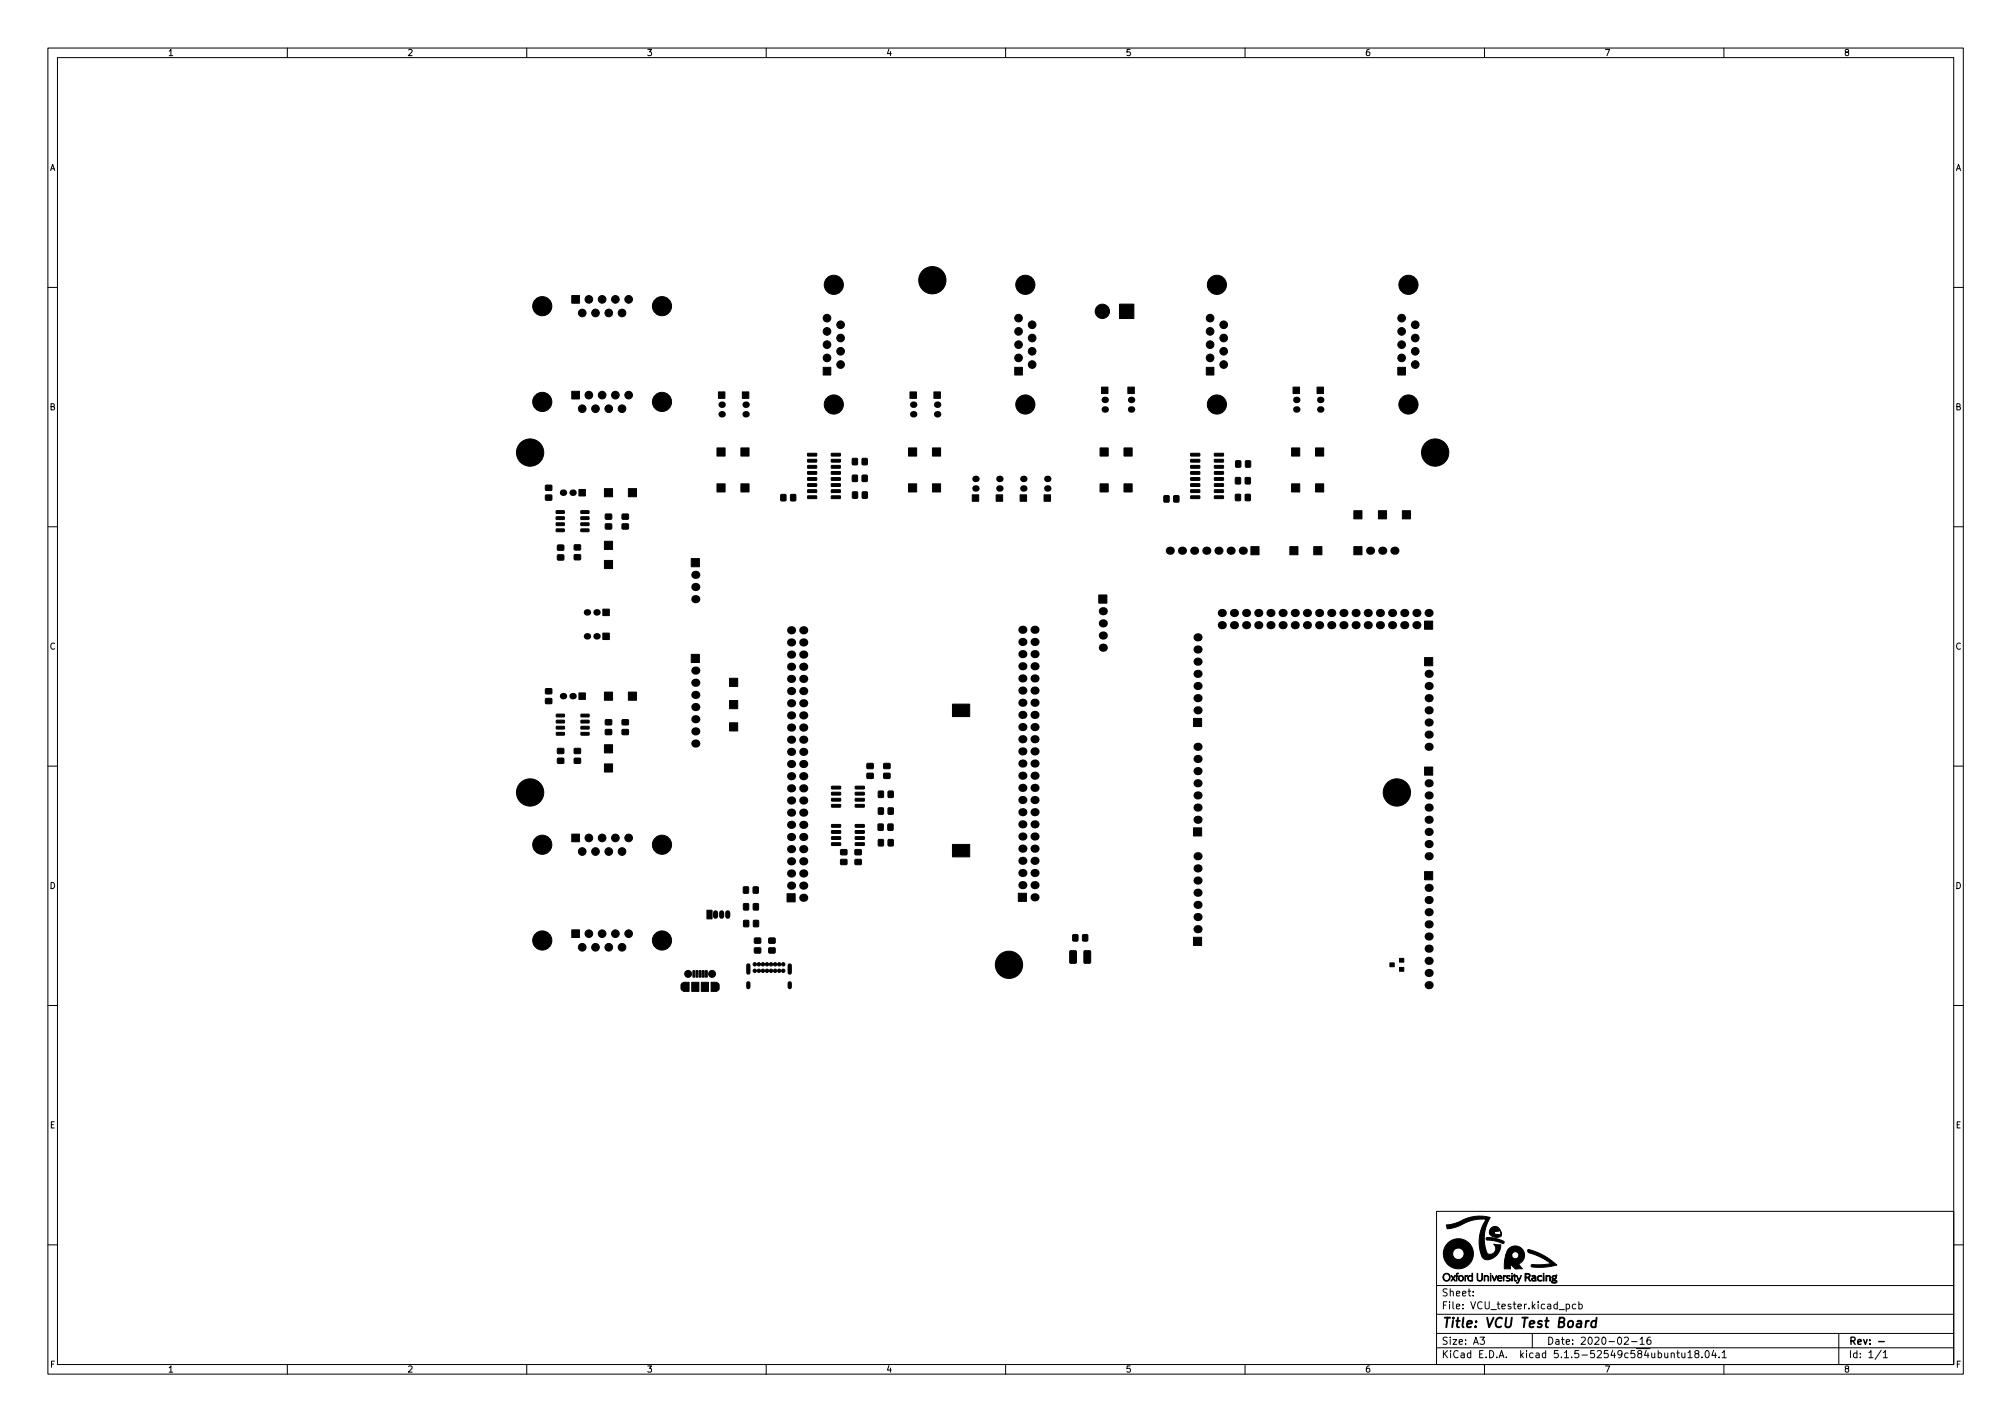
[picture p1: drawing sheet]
<svg xmlns="http://www.w3.org/2000/svg" width="420mm" height="297mm" viewBox="0 0 420 297" stroke-linecap="round" stroke-linejoin="round" font-family="sans-serif">
<defs><g id="words">
<text font-size="2.8" x="301" y="277.3">Title: VCU Test Board</text>
<g font-size="2.1">
<text x="301" y="273.5">File: VCU_tester.kicad_pcb</text>
<text x="301" y="270.8">Sheet:</text>
<text x="301" y="280.9">Size: A3</text>
<text x="323" y="280.9">Date: 2020-02-16</text>
<text x="386" y="280.9">Rev: -</text>
<text x="301" y="283.7">KiCad E.D.A. kicad 5.1.5-52549c584ubuntu18.04.1</text>
<text x="386" y="283.7">Id: 1/1</text>
</g>
<g font-size="1.8">
<text x="35" y="11.7">1</text>
<text x="85" y="11.7">2</text>
<text x="135" y="11.7">3</text>
<text x="185" y="11.7">4</text>
<text x="235" y="11.7">5</text>
<text x="285" y="11.7">6</text>
<text x="335" y="11.7">7</text>
<text x="385" y="11.7">8</text>
<text x="10.3" y="35.7">A</text>
<text x="408.3" y="35.7">A</text>
<text x="10.3" y="85.7">B</text>
<text x="408.3" y="85.7">B</text>
<text x="10.3" y="135.7">C</text>
<text x="408.3" y="135.7">C</text>
<text x="10.3" y="185.7">D</text>
<text x="408.3" y="185.7">D</text>
<text x="10.4" y="235.7">E</text>
<text x="408.4" y="235.7">E</text>
<text x="10.4" y="285.7">F</text>
<text x="35" y="286.7">1</text>
<text x="85" y="286.7">2</text>
<text x="135" y="286.7">3</text>
<text x="185" y="286.7">4</text>
<text x="235" y="286.7">5</text>
<text x="285" y="286.7">6</text>
<text x="335" y="286.7">7</text>
<text x="385" y="286.7">8</text>
<text x="408.4" y="285.7">F</text>
</g>
</g></defs>
<g fill="none" stroke="#000" stroke-width=".21">
<path d="M10 10h400v277h-400zM12 12h396v273h-396zM60 10v2M110 10v2M160 10v2M210 10v2M260 10v2M310 10v2M360 10v2M10 60h2M408 60h2M10 110h2"/>
<path d="M408 110h2M10 160h2M408 160h2M10 210h2M408 210h2M300 253h108v32h-108zM10 260h2M300 278.5h108M300 274.5h108M300 268.5h108M307.6 270.6v.1M307.6 269.8v.1"/>
<path d="M309.1 279.3h.9l-.5 .6 .4 .1v.7l-.2 .1-.6-.1M320 278.5v3M327.1 272.5l.4-.1 .3 .3-.2 .6h-.5M327.1 272.4v1.5M329.1 272.5l-.5-.1-.2 .3 .1 .6h.6M329.7 272.5l.4-.1 .3 .3-.1 .6h-.6M329.7 271.9v1.5M339.2 279.5l.6-.2 .3 .4-1 1.1h1M342.5 279.7l.4-.4v1.5M344.6 279.3l-.4 .1a1.01 1.01 0 0 0 0 1.4l.5-.1 .1-.5-.3-.3-.4 .1-.2 .2M384 278.5v6.5M408 260h2"/>
<path d="M60 285v2M110 285v2M160 285v2M210 285v2M260 285v2M300 281.5h108M310 285v2M340.7 280.2h1.2M342.5 280.8h.8M349 282.8l.2-.2 .4 .1v.9M350.1 282.6h.6M350.3 282.1v1.3l.4 .2"/>
<path d="M351.2 282.6l.1 .9 .3 .1 .3-.1M351.9 282.6v1M352.5 282.5l.4-.4v1.5M352.5 283.6h.8M354.2 282.8l-.3-.3 .1-.2 .2-.2 .4 .1 .2 .2-.1 .2-.6 .2-.2 .2 .1 .5 .2 .1h.3l.3-.3v-.3l-.3-.2M355.4 283.5v.1M356.3 282.2l.1-.1a.8 .8 0 0 1 .5 .8 .8 .8 0 0 1-.5 .7 1 1 0 0 1-.1-1.4zM357.9 282l-.4 1.1h.9M358.2 282.6v1M359 283.5v.1M359.6 282.5l.5-.4v1.5M359.6 283.6h.9"/>
<path d="M360 285v2M392.8 282l-1.2 2M393.3 282.5l.4-.4v1.5M393.3 283.6h.8"/>
</g>
<path d="M392.3 280.2h1.2" fill="none" stroke="#000" stroke-width=".3"/>
<path d="M331.2 275.9l-.1 1.3M331.8 275.9l-.4 .1-.2 .3M333.3 276a.66 .66 0 0 0-1 .3v.6l.1 .2h.8M333.4 275.2l-.2 2" fill="none" stroke="#000" stroke-width=".4"/>
<g fill="#000" stroke="#000" stroke-width=".21">
<path d="M119.4 61.7h1.6v1.6h-1.6zM171.9 76.7h1.6v1.6h-1.6zM211.9 76.7h1.6v1.6h-1.6zM233.8 63.5h3v3h-3zM251.9 76.7h1.6v1.6h-1.6zM291.9 76.7h1.6v1.6h-1.6zM119.4 81.7h1.6v1.6h-1.6zM150 81.9h1.4v1.3h-1.4zM149.7 93.6h1.7v1.7h-1.7zM155 81.9h1.4v1.3h-1.4zM154.7 93.6h1.7v1.7h-1.7zM168.7 99.8h1.7l.2 .4-.2 .2h-1.7z"/>
<path d="M168.7 98.5h1.7l.2 .5-.2 .1h-1.7zM168.7 97.3l1.7-.1 .2 .5-.2 .1h-1.7zM168.7 96l1.7-.1 .2 .5-.2 .1h-1.7zM168.7 94.7h1.7l.2 .5-.2 .1h-1.7zM173.6 94.7h1.8l.1 .5-.1 .1h-1.7zM173.6 96l1.8-.1 .1 .5-.1 .1h-1.7zM173.6 97.3l1.8-.1 .1 .5-.1 .1h-1.7zM173.6 98.5h1.8l.1 .5-.1 .1h-1.7zM173.6 99.8h1.8l.1 .4-.1 .2h-1.7zM178 95.8h1v1.3l-1-.1zM178 99.3h1v1.3l-1-.1zM180.1 95.8h1v1.3l-1-.1z"/>
<path d="M180.1 99.3h1v1.3l-1-.1zM190 81.9h1.4v1.3h-1.4zM189.7 93.6h1.7v1.7h-1.7zM195 81.9h1.4v1.3h-1.4zM194.7 93.6h1.7v1.7h-1.7zM230 80.9h1.4v1.3h-1.4zM229.7 93.6h1.7v1.7h-1.7zM235.5 80.9h1.4v1.3h-1.4zM234.7 93.6h1.7v1.7h-1.7zM248.7 99.8h1.7l.2 .4-.2 .2h-1.7zM248.7 98.5h1.7l.2 .5-.2 .1h-1.7zM248.7 97.3l1.7-.1 .2 .5-.2 .1h-1.7z"/>
<path d="M248.7 96l1.7-.1 .2 .5-.2 .1h-1.7zM248.7 94.7h1.7l.2 .5-.2 .1h-1.7zM253.6 94.7h1.8l.1 .5-1.8 .1zM253.6 96h1.8l.1 .4-1.8 .1zM253.6 97.3l1.8-.1 .1 .5-1.8 .1zM253.6 98.5h1.8l.1 .5-1.8 .1zM253.6 99.8h1.8l.1 .4-1.8 .2zM258 99.8h1v1.3l-1-.1zM258.1 96.3h1v1.3l-1-.1zM260.1 99.8h1v1.3l-1.1-.1zM260.1 96.3h1.1l-.1 1.3-1-.1zM270 80.9h1.4v1.3h-1.4z"/>
<path d="M269.7 93.6h1.7v1.7h-1.7zM275 80.9h1.4v1.3h-1.4zM274.7 93.6h1.7v1.7h-1.7zM113.9 101.4h1.3v1h-1.2zM113.9 103.4h1.3v1l-1.2 .1zM116.4 113.9h1.3v1h-1.2zM116.4 115.9h1.3v1l-1.2 .1zM116.2 110.5h1.6l.1 .5-1.7 .1zM116.2 109.2h1.6l.1 .5-1.7 .1zM116.2 108l1.6-.1 .1 .5-1.7 .1zM116.2 106.7h1.6l.1 .5-1.7 .1zM120.9 102.2h1.3v1.4h-1.3z"/>
<path d="M119.9 115.9h1.3v1h-1.2zM119.9 113.8h1.3v1l-1.2 .1zM121.3 106.7h1.6l.1 .5-1.6 .1zM121.3 108l1.6-.1 .1 .5-1.6 .1zM121.3 109.2h1.6l.1 .5-1.6 .1zM121.3 110.5h1.6l.1 .5-1.6 .1zM126.2 113.1h1.7v1.7h-1.7zM126.2 117.1h1.7v1.7h-1.7zM126.2 102.1h1.7v1.7h-1.7zM126.4 107.4h1.3v1h-1.2zM126.4 109.5h1.3v1h-1.2zM129.9 109.5h1.3v1h-1.2z"/>
<path d="M129.9 107.4h1.3v1h-1.2zM131.2 102.1h1.7v1.7h-1.7zM144.3 116.7h1.7v1.7h-1.7zM149.7 101.1h1.7v1.7h-1.7zM154.7 101.1h1.7v1.7h-1.7zM163.1 103.3h1v1.3h-1zM165.1 103.3h1.1l-.1 1.3h-1zM168.7 103.6h1.7l.2 .4-.2 .2h-1.7zM168.7 102.3h1.7l.2 .5-.2 .1h-1.7zM168.7 101.1l1.7-.1 .2 .5-.2 .1h-1.7zM173.6 101.1l1.8-.1 .1 .5-.1 .1h-1.7zM173.6 102.3h1.8l.1 .5-.1 .1h-1.7z"/>
<path d="M173.6 103.6h1.8l.1 .4-.1 .2h-1.7zM178 102.8h1.1l-.1 1.3-1-.1zM180.1 102.8h1v1.3l-1-.1zM189.7 101.1h1.7v1.7h-1.7zM194.7 101.1h1.7v1.7h-1.7zM203 103.4h1.4v1.3h-1.4zM208 103.4h1.4v1.3h-1.4zM213 103.4h1.4v1.3h-1.4zM218 103.4h1.4v1.3h-1.4zM229.7 101.1h1.7v1.7h-1.7zM234.7 101.1h1.7v1.7h-1.7zM243.1 103.6h1v1.3l-1-.1z"/>
<path d="M245.1 103.6h1.1l-.1 1.3-1-.1zM248.7 103.6h1.7l.2 .4-.2 .2h-1.7zM248.7 102.3h1.7l.2 .5-.2 .1h-1.7zM248.7 101.1l1.7-.1 .2 .5-.2 .1h-1.7zM253.6 101.1l1.8-.1 .1 .5-1.8 .1zM253.6 102.3h1.8l.1 .5-1.8 .1zM253.6 103.6h1.8l.1 .5-1.8 .1zM258 103.3h1v1.3l-1-.1zM260.1 103.3h1v1.3l-1-.1zM261.2 114.2h1.7v1.7h-1.7zM269.3 114.2h1.8v1.7h-1.8zM269.7 101.1h1.7v1.7h-1.7z"/>
<path d="M274.4 114.2h1.6v1.7h-1.6zM274.7 101.1h1.7v1.7h-1.7zM282.7 106.7h1.7v1.7h-1.7zM282.7 114.2h1.7v1.7h-1.7zM287.9 106.7h1.6v1.7h-1.6zM292.8 106.7h1.8v1.7h-1.8zM125.9 132.2h1.3v1.4h-1.3zM125.9 127.2h1.3v1.4h-1.3zM144.3 136.7h1.7v1.7h-1.7zM229.4 124.3h1.7v1.7h-1.7zM297.5 129.7h1.7v1.7h-1.7zM297.5 137.4h1.7v1.7h-1.7z"/>
<path d="M113.9 143.9h1.3v1h-1.2zM113.9 145.9h1.3v1l-1.2 .1zM116.4 156.4h1.3v1h-1.2zM116.4 158.4h1.3v1h-1.2zM116.2 153h1.6l.1 .5-1.6 .1zM116.2 151.7h1.6l.1 .5-1.6 .1zM116.2 150.5l1.6-.1 .1 .5-1.6 .1zM116.2 149.2h1.6l.1 .5-1.6 .1zM120.9 144.7h1.3v1.4h-1.3zM119.9 158.4h1.3v1h-1.2zM119.9 156.4h1.3v1h-1.2zM121.3 149.2h1.6l.1 .5-1.6 .1z"/>
<path d="M121.3 150.5l1.6-.1 .1 .5-1.6 .1zM121.3 151.7h1.6l.1 .5-1.6 .1zM121.3 153h1.6l.1 .5-1.6 .1zM126.2 155.6h1.7v1.7h-1.7zM126.2 159.6h1.7v1.7h-1.7zM126.2 144.6h1.7v1.7h-1.7zM126.4 150.4h1.3v1h-1.2zM126.4 152.4h1.3v1h-1.2zM129.9 152.4h1.3v1h-1.2zM129.9 150.4h1.3v1h-1.2zM131.2 144.6h1.7v1.7h-1.7zM152.3 151h1.7v1.7h-1.7z"/>
<path d="M152.3 146.3h1.7v1.7h-1.7zM152.3 141.7h1.7v1.7h-1.7zM181.1 159.5h1.2v1h-1.2zM184.6 159.5h1.2v1h-1.2zM198.9 147.1h3.6v2.6h-3.6zM249.2 150.1h1.7v1.7h-1.7zM119.4 174.2h1.6v1.6h-1.6zM173.7 168.1l1.7-.1 .2 .5-.2 .1h-1.7zM173.7 166.8h1.7l.2 .4-.2 .2h-1.7zM173.7 165.5h1.7l.2 .5-.2 .1h-1.7zM173.7 164.3l1.7-.1 .2 .5-.2 .1h-1.7zM173.7 176.1l1.7-.1 .2 .5-.2 .1h-1.7z"/>
<path d="M173.7 174.8h1.7l.2 .4-.2 .2h-1.7zM173.7 173.5h1.7l.2 .5-.2 .1h-1.7zM173.7 172.3l1.7-.1 .2 .5-.2 .1h-1.7zM175.6 179.6l1.2-.1v1l-1.2 .1zM175.6 177.5h1.2v1h-1.2zM178.6 179.6l1.2-.1v1l-1.2 .1zM178.6 177.5h1.2v1h-1.2zM178.6 164.3l1.8-.1 .1 .5-.1 .1h-1.7zM178.6 165.5h1.8l.1 .5-.1 .1h-1.7zM178.6 166.8h1.8l.1 .4-.1 .2h-1.7zM178.6 168.1l1.8-.1 .1 .5-.1 .1h-1.7zM178.6 172.3l1.8-.1 .1 .5-.1 .1h-1.7z"/>
<path d="M178.6 173.5h1.8l.1 .5-.1 .1h-1.7zM178.6 174.8h1.8l.1 .4-.1 .2h-1.7zM178.6 176.1l1.8-.1 .1 .5-.1 .1h-1.7zM181.1 161.6l1.2-.1v1l-1.2 .1zM183.4 172.2h1v1.2h-1zM183.4 168.8h1.1l-.1 1.3-1-.1zM183.4 165.3h1.1l-.1 1.3-1-.1zM183.4 175.4h1.1l-.1 1.3-1-.1zM184.6 161.6l1.2-.1v1l-1.2 .1zM185.4 172.2h1.1l-.1 1.2h-1zM185.5 168.8h1v1.3l-1-.1zM185.5 165.3h1v1.3l-1-.1z"/>
<path d="M185.5 175.4h1v1.3l-1-.1zM198.9 176.4h3.6v2.6h-3.6zM249.2 172.9h1.7v1.7h-1.7zM297.5 160.2h1.7v1.7h-1.7zM119.4 194.2h1.6v1.6h-1.6zM147.6 190.1h1.1v1.8h-1.1zM155.3 185.3h1v1.3l-1-.1zM155.3 188.8h1v1.3l-1-.1zM155.3 192.3h1v1.3l-1-.1zM157.3 185.3h1v1.3l-1-.1zM157.3 188.8h1.1l-.1 1.3-1-.1zM157.4 192.3h1v1.3l-1-.1z"/>
<path d="M157.6 198h1.2v1l-1.2 .1zM157.6 196h1.2v1h-1.2zM160.6 198h1.2v1l-1.2 .1zM160.6 196h1.2v1h-1.2zM164.3 186.7h1.7v1.7h-1.7zM212.7 186.6h1.7v1.7h-1.7zM223.4 198.7l1.2-.1 .2 .1v2.3l-.1 .2h-1.1l-.2-.1zM224.1 195.3h1l-.1 1.2h-1zM226.1 195.3h1v1.2h-1zM226.4 198.7l1.1-.1 .2 .1 .1 2.3-.2 .2h-1l-.2-.1zM249.2 195.8h1.7v1.7h-1.7zM297.5 182.1h1.7v1.7h-1.7z"/>
<path d="M142.7 205.2h1.2v1.9h-1.2zM144.5 205.2h1.4v1.9h-1.4zM144.7 202.8h.4v1.3h-.4zM145.3 202.8h.5v1.3h-.5zM146 202.8h.4v1.3h-.4zM146.5 205.2h1.4v1.9h-1.4zM146.6 202.8h.4v1.3h-.4zM147.3 202.8h.4v1.3h-.4zM148.5 205.2h1.2v1.9h-1.2zM290.3 201.1h.9v.8h-.9zM292.2 200.2h.9v.8h-.9zM292.2 202.1h.9v.8h-.9z"/>
<path d="M302.3 259.7a3.1 3.1 0 0 1 5 .6 3.1 3.1 0 0 1-1.9 4.6 3.1 3.1 0 0 1-4-3h2a1.2 1.2 0 0 0 1.7 1 1.2 1.2 0 0 0 .1-2 1.2 1.2 0 0 0-1.8 .9h-2a3.1 3.1 0 0 1 .9-2.1zM302 255.9h.1a17.7 17.7 0 0 0 4.7-1.6l2.3-.3 2.1 .3a7.6 7.6 0 0 0-.5 7.6l.3 .1a1.2 1.2 0 0 0 1.3-.7 1.2 1.2 0 0 0-.4-1.4l1.5 .1v.2a2.84 2.84 0 0 1-3.5 2.8l-.6-.8-.4-2.2a8.3 8.3 0 0 1 1.5-5.3h-.1a9.2 9.2 0 0 0-5.8 1.5l-2.3 .5zM310.4 258.6a6.7 6.7 0 0 1 3.7 .8l-.1 .3h-.2a9.2 9.2 0 0 0-3.4-.7zM311.4 256.6a1.3 1.3 0 0 1 1.5-.2 1.3 1.3 0 0 1 .6 1.4v.5l-1.2 .2a1.34 1.34 0 0 1-1.3-1h1l.3 .3 1.2 .1-.2-.8-1.1 .1-.2 .3h-1l.1-.5zM301.6 266.2a.77 .77 0 0 1 1.1 .1 .77 .77 0 0 1-.2 1.1 .77 .77 0 0 1-1.1-.3l-.1-.3h.2a.65 .65 0 0 0 .7 .6 .65 .65 0 0 0 .6-.8 .65 .65 0 0 0-.8-.5l-.3 .2-.2 .5h-.2zM303 266.5l.5 .4 .4-.4-.4 .5 .4 .6-.4-.5-.5 .5 .4-.6zM304.2 266h.4l-.3 .2v.3l.2 .1h-.2v1h-.2v-1l-.1-.1h.1zM304.7 266.6a.56 .56 0 0 1 .9 .1 .56 .56 0 0 1-.3 .8 .56 .56 0 0 1-.8-.5h.2a.41 .41 0 0 0 .6 .4 .41 .41 0 0 0 0-.7 .41 .41 0 0 0-.6 .3h-.2zM305.9 266.5l.1 .1 .4-.2 .1 .1-.5 .2v.9h-.1zM306.7 266.6l.3-.2 .4 .1v-.5h.1v1.6h-.3a.56 .56 0 0 1-.7-.6h.1a.47 .47 0 0 0 .3 .5 .47 .47 0 0 0 .5-.1v-.8h-.5l-.4 .4zM308.4 266h.2v1.2l.4 .3 .4-.3v-1.2h.2v1.2a.58 .58 0 0 1-.6 .4 .58 .58 0 0 1-.6-.4zM309.9 266.5h.2a.47 .47 0 0 1 .6 0 .47 .47 0 0 1 .2 .5v.6h-.2v-.9l-.6-.1v1h-.2z"/>
<path d="M311.2 266.5h.1v1.1h-.1zM311.2 266l.1 .2zM311.5 266.5h.2l.4 .9 .4-.9h.1l-.5 1.1h-.1zM312.8 266.6a.5 .5 0 0 1 .6-.1 .5 .5 0 0 1 .3 .6h-.9l.2 .3 .6 .1-.5 .1a.55 .55 0 0 1-.4-.7l.8 .1-.1-.3-.2-.1-.5 .3zM313.9 266.5l.2 .1 .4-.2v.2l-.4 .1v.9h-.2zM314.7 266.5h.6l-.6 .2 .1 .2 .3 .1a.36 .36 0 0 1 .3 .5 .36 .36 0 0 1-.6 .1l-.3-.1 .1-.1 .5 .1 .2-.2-.6-.4zM315.7 266.5h.1v1.1h-.1zM315.7 266l.1 .2zM316.2 266.2h.1v.3h.3l-.3 .1v.6a.23 .23 0 0 0 .1 .3 .23 .23 0 0 0 .3 0l-.3 .1-.2-.2v-.8h-.2l.2-.1zM315 260.9a1.94 1.94 0 0 1 3 .2 1.94 1.94 0 0 1-.9 2.9l.8 1-1.4 .1-1-1-.1 1-.9-.1a.36 .36 0 0 1-.4-.1 .36 .36 0 0 1 0-.4l.3-2.3h1.3a.74 .74 0 0 0 1.1 .7 .74 .74 0 0 0 0-1.3 .74 .74 0 0 0-1.1 .5l-1.3 .1zM316.7 266.5h.1l.4 .9 .4-.9h.1l-.6 1.3-.2 .2-.2-.1h.2l.2-.3zM318.5 266l.9 .1a.42 .42 0 0 1 .1 .5 .42 .42 0 0 1-.3 .3l.4 .7h-.2l-.3-.6-.4-.1v.7h-.2v-.8h.5a.35 .35 0 0 0 .3-.5 .35 .35 0 0 0-.5-.1h-.1v.6h-.2z"/>
<path d="M319.1 261a13.6 13.6 0 0 1 6 3.2l-.2 .1a11.4 11.4 0 0 1-5.1 .3l.1-.5 2.1 .1 1.9-.3a19.7 19.7 0 0 0-4.8-2.4zM319.9 266.5l.4-.1 .4 .2 .1 1-.9-.1-.1-.3 .4 .3 .4-.1-.1-.3-.7 .1 .2-.2 .6-.1-.2-.3h-.5zM321.2 266.6l.5-.2 .3 .1-.1 .1a.46 .46 0 0 0-.7 .4 .46 .46 0 0 0 .7 .4l.1 .1-.3 .1a.61 .61 0 0 1-.6-.3 .61 .61 0 0 1 .1-.7zM322.3 266h.1v.2h-.1zM322.3 266.4h.1v1.2h-.1zM322.8 266.4l.9 .1 .1 1.1h-.2v-.8l-.2-.2-.4 .1v.9h-.2zM324.2 266.6l.6-.1a.16 .16 0 0 1 .2-.2 .16 .16 0 0 1 .1 .1l-.2 .2v.5l-.6 .2 .6 .2a.35 .35 0 0 1 .2 .5 .35 .35 0 0 1-.5 0h-.5l-.1-.3 .6 .2a.21 .21 0 0 0 .3-.1 .21 .21 0 0 0 0-.3 .21 .21 0 0 0-.3 .1l-.6 .1 .2-.6-.1-.3 .4 .3a.28 .28 0 0 0 .3-.3 .28 .28 0 0 0-.3-.3 .28 .28 0 0 0-.2 .3h-.2z"/>
<circle cx="174.1" cy="59.5" r="2"/>
<circle cx="194.7" cy="58.5" r="2.85"/>
<circle cx="214.1" cy="59.5" r="2"/>
<circle cx="254.1" cy="59.5" r="2"/>
<circle cx="294.1" cy="59.5" r="2"/>
<circle cx="113.2" cy="64" r="2"/>
<circle cx="121.6" cy="65.4" r=".8"/>
<circle cx="123" cy="62.5" r=".8"/>
<circle cx="124.4" cy="65.4" r=".8"/>
<circle cx="125.7" cy="62.5" r=".8"/>
<circle cx="127.1" cy="65.4" r=".8"/>
<circle cx="128.5" cy="62.5" r=".8"/>
<circle cx="129.9" cy="65.4" r=".8"/>
<circle cx="131.3" cy="62.5" r=".8"/>
<circle cx="138.2" cy="64" r="2"/>
<circle cx="172.7" cy="69.2" r=".8"/>
<circle cx="172.7" cy="74.8" r=".8"/>
<circle cx="172.7" cy="72" r=".8"/>
<circle cx="172.7" cy="66.5" r=".8"/>
<circle cx="175.5" cy="76.2" r=".8"/>
<circle cx="175.5" cy="70.6" r=".8"/>
<circle cx="175.5" cy="73.4" r=".8"/>
<circle cx="175.5" cy="67.8" r=".8"/>
<circle cx="212.7" cy="69.2" r=".8"/>
<circle cx="212.7" cy="74.8" r=".8"/>
<circle cx="212.7" cy="72" r=".8"/>
<circle cx="212.7" cy="66.5" r=".8"/>
<circle cx="215.5" cy="76.2" r=".8"/>
<circle cx="215.5" cy="70.6" r=".8"/>
<circle cx="215.5" cy="73.4" r=".8"/>
<circle cx="215.5" cy="67.8" r=".8"/>
<circle cx="230.2" cy="65" r="1.5"/>
<circle cx="252.7" cy="69.2" r=".8"/>
<circle cx="252.7" cy="74.8" r=".8"/>
<circle cx="252.7" cy="66.5" r=".8"/>
<circle cx="252.7" cy="72" r=".8"/>
<circle cx="255.5" cy="76.2" r=".8"/>
<circle cx="255.5" cy="70.6" r=".8"/>
<circle cx="255.5" cy="73.4" r=".8"/>
<circle cx="255.5" cy="67.8" r=".8"/>
<circle cx="292.7" cy="69.2" r=".8"/>
<circle cx="292.7" cy="74.8" r=".8"/>
<circle cx="292.7" cy="72" r=".8"/>
<circle cx="292.7" cy="66.5" r=".8"/>
<circle cx="295.5" cy="76.2" r=".8"/>
<circle cx="295.5" cy="70.6" r=".8"/>
<circle cx="295.5" cy="73.4" r=".8"/>
<circle cx="295.5" cy="67.8" r=".8"/>
<circle cx="110.7" cy="94.5" r="2.85"/>
<circle cx="113.2" cy="84" r="2"/>
<circle cx="121.6" cy="85.4" r=".8"/>
<circle cx="123" cy="82.5" r=".8"/>
<circle cx="124.4" cy="85.4" r=".8"/>
<circle cx="125.7" cy="82.5" r=".8"/>
<circle cx="127.1" cy="85.4" r=".8"/>
<circle cx="128.5" cy="82.5" r=".8"/>
<circle cx="129.9" cy="85.4" r=".8"/>
<circle cx="131.3" cy="82.5" r=".8"/>
<circle cx="138.2" cy="84" r="2"/>
<circle cx="174.1" cy="84.5" r="2"/>
<circle cx="214.1" cy="84.5" r="2"/>
<circle cx="254.1" cy="84.5" r="2"/>
<circle cx="294.1" cy="84.5" r="2"/>
<circle cx="299.7" cy="94.5" r="2.85"/>
<circle cx="110.7" cy="165.5" r="2.85"/>
<circle cx="113.2" cy="176.5" r="2"/>
<circle cx="121.6" cy="177.9" r=".8"/>
<circle cx="123" cy="175" r=".8"/>
<circle cx="124.4" cy="177.9" r=".8"/>
<circle cx="125.7" cy="175" r=".8"/>
<circle cx="127.1" cy="177.9" r=".8"/>
<circle cx="128.5" cy="175" r=".8"/>
<circle cx="129.9" cy="177.9" r=".8"/>
<circle cx="131.3" cy="175" r=".8"/>
<circle cx="138.2" cy="176.5" r="2"/>
<circle cx="291.7" cy="165.5" r="2.85"/>
<circle cx="113.2" cy="196.5" r="2"/>
<circle cx="121.6" cy="197.9" r=".8"/>
<circle cx="123" cy="195" r=".8"/>
<circle cx="124.4" cy="197.9" r=".8"/>
<circle cx="125.7" cy="195" r=".8"/>
<circle cx="127.1" cy="197.9" r=".8"/>
<circle cx="128.5" cy="195" r=".8"/>
<circle cx="129.9" cy="197.9" r=".8"/>
<circle cx="131.3" cy="195" r=".8"/>
<circle cx="138.2" cy="196.5" r="2"/>
<circle cx="143.7" cy="203.4" r=".72"/>
<circle cx="148.7" cy="203.4" r=".72"/>
<circle cx="157.6" cy="202.8" r=".35"/>
<circle cx="157.6" cy="201.4" r=".35"/>
<circle cx="158.5" cy="202.8" r=".35"/>
<circle cx="158.5" cy="201.4" r=".35"/>
<circle cx="159.3" cy="202.8" r=".35"/>
<circle cx="159.3" cy="201.4" r=".35"/>
<circle cx="160.2" cy="202.8" r=".35"/>
<circle cx="160.2" cy="201.4" r=".35"/>
<circle cx="161" cy="202.8" r=".35"/>
<circle cx="161" cy="201.4" r=".35"/>
<circle cx="161.9" cy="202.8" r=".35"/>
<circle cx="161.9" cy="201.4" r=".35"/>
<circle cx="162.7" cy="202.8" r=".35"/>
<circle cx="162.7" cy="201.4" r=".35"/>
<circle cx="163.6" cy="201.4" r=".35"/>
<circle cx="163.6" cy="202.8" r=".35"/>
<circle cx="210.7" cy="201.5" r="2.85"/>
</g>
<g fill="#000">
<circle cx="150.7" cy="86.5" r=".67"/>
<circle cx="150.7" cy="84.5" r=".67"/>
<circle cx="155.7" cy="86.5" r=".67"/>
<circle cx="155.7" cy="84.5" r=".67"/>
<circle cx="190.7" cy="84.5" r=".67"/>
<circle cx="190.7" cy="86.5" r=".67"/>
<circle cx="195.7" cy="84.5" r=".67"/>
<circle cx="195.7" cy="86.5" r=".67"/>
<circle cx="230.7" cy="85.5" r=".67"/>
<circle cx="230.7" cy="83.5" r=".67"/>
<circle cx="236.2" cy="85.5" r=".67"/>
<circle cx="236.2" cy="83.5" r=".67"/>
<circle cx="270.7" cy="83.5" r=".67"/>
<circle cx="270.7" cy="85.5" r=".67"/>
<circle cx="275.7" cy="85.5" r=".67"/>
<circle cx="275.7" cy="83.5" r=".67"/>
<circle cx="117.6" cy="102.9" r=".67"/>
<circle cx="119.6" cy="102.9" r=".67"/>
<circle cx="203.7" cy="100" r=".67"/>
<circle cx="203.7" cy="102" r=".67"/>
<circle cx="208.7" cy="100" r=".67"/>
<circle cx="208.7" cy="102" r=".67"/>
<circle cx="213.7" cy="100" r=".67"/>
<circle cx="213.7" cy="102" r=".67"/>
<circle cx="218.7" cy="102" r=".67"/>
<circle cx="218.7" cy="100" r=".67"/>
<circle cx="244.3" cy="115" r=".85"/>
<circle cx="246.8" cy="115" r=".85"/>
<circle cx="249.4" cy="115" r=".85"/>
<circle cx="251.9" cy="115" r=".85"/>
<circle cx="254.4" cy="115" r=".85"/>
<circle cx="257" cy="115" r=".85"/>
<circle cx="259.5" cy="115" r=".85"/>
<circle cx="286.1" cy="115" r=".85"/>
<circle cx="288.7" cy="115" r=".85"/>
<circle cx="291.2" cy="115" r=".85"/>
<circle cx="122.6" cy="127.9" r=".67"/>
<circle cx="122.6" cy="132.9" r=".67"/>
<circle cx="124.6" cy="127.9" r=".67"/>
<circle cx="124.6" cy="132.9" r=".67"/>
<circle cx="145.2" cy="120.1" r=".85"/>
<circle cx="145.2" cy="122.6" r=".85"/>
<circle cx="145.2" cy="125.2" r=".85"/>
<circle cx="165.2" cy="134.2" r=".85"/>
<circle cx="165.2" cy="139.3" r=".85"/>
<circle cx="165.2" cy="131.7" r=".85"/>
<circle cx="165.2" cy="136.7" r=".85"/>
<circle cx="167.7" cy="139.3" r=".85"/>
<circle cx="167.7" cy="131.7" r=".85"/>
<circle cx="167.7" cy="134.2" r=".85"/>
<circle cx="167.7" cy="136.7" r=".85"/>
<circle cx="213.5" cy="139.2" r=".85"/>
<circle cx="213.5" cy="134.1" r=".85"/>
<circle cx="213.5" cy="131.6" r=".85"/>
<circle cx="213.5" cy="136.6" r=".85"/>
<circle cx="216" cy="134.1" r=".85"/>
<circle cx="216" cy="131.6" r=".85"/>
<circle cx="216" cy="139.2" r=".85"/>
<circle cx="216" cy="136.6" r=".85"/>
<circle cx="230.3" cy="135.3" r=".85"/>
<circle cx="230.3" cy="127.7" r=".85"/>
<circle cx="230.3" cy="132.8" r=".85"/>
<circle cx="230.3" cy="130.2" r=".85"/>
<circle cx="250.1" cy="138.2" r=".85"/>
<circle cx="250.1" cy="133.1" r=".85"/>
<circle cx="250.1" cy="135.7" r=".85"/>
<circle cx="255.1" cy="130.6" r=".85"/>
<circle cx="255.1" cy="128" r=".85"/>
<circle cx="257.7" cy="128" r=".85"/>
<circle cx="257.7" cy="130.6" r=".85"/>
<circle cx="260.2" cy="128" r=".85"/>
<circle cx="260.2" cy="130.6" r=".85"/>
<circle cx="262.8" cy="128" r=".85"/>
<circle cx="262.8" cy="130.6" r=".85"/>
<circle cx="265.3" cy="128" r=".85"/>
<circle cx="265.3" cy="130.6" r=".85"/>
<circle cx="267.8" cy="128" r=".85"/>
<circle cx="267.8" cy="130.6" r=".85"/>
<circle cx="270.4" cy="128" r=".85"/>
<circle cx="270.4" cy="130.6" r=".85"/>
<circle cx="272.9" cy="128" r=".85"/>
<circle cx="272.9" cy="130.6" r=".85"/>
<circle cx="275.5" cy="128" r=".85"/>
<circle cx="275.5" cy="130.6" r=".85"/>
<circle cx="278" cy="128" r=".85"/>
<circle cx="278" cy="130.6" r=".85"/>
<circle cx="280.5" cy="128" r=".85"/>
<circle cx="280.5" cy="130.6" r=".85"/>
<circle cx="283.1" cy="128" r=".85"/>
<circle cx="283.1" cy="130.6" r=".85"/>
<circle cx="285.6" cy="128" r=".85"/>
<circle cx="285.6" cy="130.6" r=".85"/>
<circle cx="288.2" cy="128" r=".85"/>
<circle cx="288.2" cy="130.6" r=".85"/>
<circle cx="290.7" cy="130.6" r=".85"/>
<circle cx="290.7" cy="128" r=".85"/>
<circle cx="293.2" cy="130.6" r=".85"/>
<circle cx="293.2" cy="128" r=".85"/>
<circle cx="295.8" cy="128" r=".85"/>
<circle cx="295.8" cy="130.6" r=".85"/>
<circle cx="298.3" cy="128" r=".85"/>
<circle cx="117.6" cy="145.4" r=".67"/>
<circle cx="119.6" cy="145.4" r=".67"/>
<circle cx="145.2" cy="140.1" r=".85"/>
<circle cx="145.2" cy="155.3" r=".85"/>
<circle cx="145.2" cy="152.8" r=".85"/>
<circle cx="145.2" cy="147.7" r=".85"/>
<circle cx="145.2" cy="145.2" r=".85"/>
<circle cx="145.2" cy="142.6" r=".85"/>
<circle cx="145.2" cy="150.2" r=".85"/>
<circle cx="165.2" cy="141.8" r=".85"/>
<circle cx="165.2" cy="159.6" r=".85"/>
<circle cx="165.2" cy="144.4" r=".85"/>
<circle cx="165.2" cy="146.9" r=".85"/>
<circle cx="165.2" cy="149.4" r=".85"/>
<circle cx="165.2" cy="154.5" r=".85"/>
<circle cx="165.2" cy="152" r=".85"/>
<circle cx="165.2" cy="157.1" r=".85"/>
<circle cx="167.7" cy="141.8" r=".85"/>
<circle cx="167.7" cy="157.1" r=".85"/>
<circle cx="167.7" cy="152" r=".85"/>
<circle cx="167.7" cy="159.6" r=".85"/>
<circle cx="167.7" cy="144.4" r=".85"/>
<circle cx="167.7" cy="149.4" r=".85"/>
<circle cx="167.7" cy="154.5" r=".85"/>
<circle cx="167.7" cy="146.9" r=".85"/>
<circle cx="213.5" cy="151.9" r=".85"/>
<circle cx="213.5" cy="146.8" r=".85"/>
<circle cx="213.5" cy="159.5" r=".85"/>
<circle cx="213.5" cy="144.3" r=".85"/>
<circle cx="213.5" cy="149.3" r=".85"/>
<circle cx="213.5" cy="154.4" r=".85"/>
<circle cx="213.5" cy="141.7" r=".85"/>
<circle cx="213.5" cy="157" r=".85"/>
<circle cx="216" cy="141.7" r=".85"/>
<circle cx="216" cy="159.5" r=".85"/>
<circle cx="216" cy="146.8" r=".85"/>
<circle cx="216" cy="157" r=".85"/>
<circle cx="216" cy="144.3" r=".85"/>
<circle cx="216" cy="149.3" r=".85"/>
<circle cx="216" cy="151.9" r=".85"/>
<circle cx="216" cy="154.4" r=".85"/>
<circle cx="250.1" cy="140.8" r=".85"/>
<circle cx="250.1" cy="143.3" r=".85"/>
<circle cx="250.1" cy="148.4" r=".85"/>
<circle cx="250.1" cy="156" r=".85"/>
<circle cx="250.1" cy="158.5" r=".85"/>
<circle cx="250.1" cy="145.8" r=".85"/>
<circle cx="298.3" cy="143.3" r=".85"/>
<circle cx="298.3" cy="153.5" r=".85"/>
<circle cx="298.3" cy="148.4" r=".85"/>
<circle cx="298.3" cy="145.8" r=".85"/>
<circle cx="298.3" cy="150.9" r=".85"/>
<circle cx="298.3" cy="140.8" r=".85"/>
<circle cx="298.3" cy="156" r=".85"/>
<circle cx="165.2" cy="169.8" r=".85"/>
<circle cx="165.2" cy="174.8" r=".85"/>
<circle cx="165.2" cy="162.1" r=".85"/>
<circle cx="165.2" cy="164.7" r=".85"/>
<circle cx="165.2" cy="172.3" r=".85"/>
<circle cx="165.2" cy="177.4" r=".85"/>
<circle cx="165.2" cy="179.9" r=".85"/>
<circle cx="165.2" cy="167.2" r=".85"/>
<circle cx="167.7" cy="169.8" r=".85"/>
<circle cx="167.7" cy="174.8" r=".85"/>
<circle cx="167.7" cy="164.7" r=".85"/>
<circle cx="167.7" cy="172.3" r=".85"/>
<circle cx="167.7" cy="179.9" r=".85"/>
<circle cx="167.7" cy="162.1" r=".85"/>
<circle cx="167.7" cy="167.2" r=".85"/>
<circle cx="167.7" cy="177.4" r=".85"/>
<circle cx="213.5" cy="174.7" r=".85"/>
<circle cx="213.5" cy="179.8" r=".85"/>
<circle cx="213.5" cy="162" r=".85"/>
<circle cx="213.5" cy="164.6" r=".85"/>
<circle cx="213.5" cy="177.3" r=".85"/>
<circle cx="213.5" cy="169.7" r=".85"/>
<circle cx="213.5" cy="167.1" r=".85"/>
<circle cx="213.5" cy="172.2" r=".85"/>
<circle cx="216" cy="162" r=".85"/>
<circle cx="216" cy="167.1" r=".85"/>
<circle cx="216" cy="174.7" r=".85"/>
<circle cx="216" cy="164.6" r=".85"/>
<circle cx="216" cy="172.2" r=".85"/>
<circle cx="216" cy="177.3" r=".85"/>
<circle cx="216" cy="179.8" r=".85"/>
<circle cx="216" cy="169.7" r=".85"/>
<circle cx="250.1" cy="168.7" r=".85"/>
<circle cx="250.1" cy="171.2" r=".85"/>
<circle cx="250.1" cy="166.2" r=".85"/>
<circle cx="250.1" cy="178.9" r=".85"/>
<circle cx="250.1" cy="161.1" r=".85"/>
<circle cx="250.1" cy="163.6" r=".85"/>
<circle cx="298.3" cy="176.3" r=".85"/>
<circle cx="298.3" cy="168.7" r=".85"/>
<circle cx="298.3" cy="171.2" r=".85"/>
<circle cx="298.3" cy="163.6" r=".85"/>
<circle cx="298.3" cy="178.9" r=".85"/>
<circle cx="298.3" cy="173.8" r=".85"/>
<circle cx="298.3" cy="166.2" r=".85"/>
<circle cx="165.2" cy="182.5" r=".85"/>
<circle cx="165.2" cy="185" r=".85"/>
<circle cx="167.7" cy="182.5" r=".85"/>
<circle cx="167.7" cy="185" r=".85"/>
<circle cx="167.7" cy="187.5" r=".85"/>
<circle cx="213.5" cy="182.4" r=".85"/>
<circle cx="213.5" cy="184.9" r=".85"/>
<circle cx="216" cy="187.4" r=".85"/>
<circle cx="216" cy="184.9" r=".85"/>
<circle cx="216" cy="182.4" r=".85"/>
<circle cx="250.1" cy="186.5" r=".85"/>
<circle cx="250.1" cy="189" r=".85"/>
<circle cx="250.1" cy="183.9" r=".85"/>
<circle cx="250.1" cy="191.6" r=".85"/>
<circle cx="250.1" cy="194.1" r=".85"/>
<circle cx="250.1" cy="181.4" r=".85"/>
<circle cx="298.3" cy="195.6" r=".85"/>
<circle cx="298.3" cy="198.2" r=".85"/>
<circle cx="298.3" cy="193.1" r=".85"/>
<circle cx="298.3" cy="190.5" r=".85"/>
<circle cx="298.3" cy="188" r=".85"/>
<circle cx="298.3" cy="185.5" r=".85"/>
<circle cx="298.3" cy="205.8" r=".85"/>
<circle cx="298.3" cy="203.2" r=".85"/>
<circle cx="298.3" cy="200.7" r=".85"/>
</g>
<path d="M156.3 201.7v1.5M156.3 205.4v.8M164.9 201.7v1.5M164.9 205.4v.8" fill="none" stroke="#000" stroke-width=".9"/>
<path d="M142.7 205.8v.7M149.7 205.8v.7" fill="none" stroke="#000" stroke-width="1.2"/>
<path d="M149.4 190.7v.7M150.7 190.7v.7M152 190.7v.7" fill="none" stroke="#000" stroke-width="1.1"/>
<use href="#words"/>
</svg>
